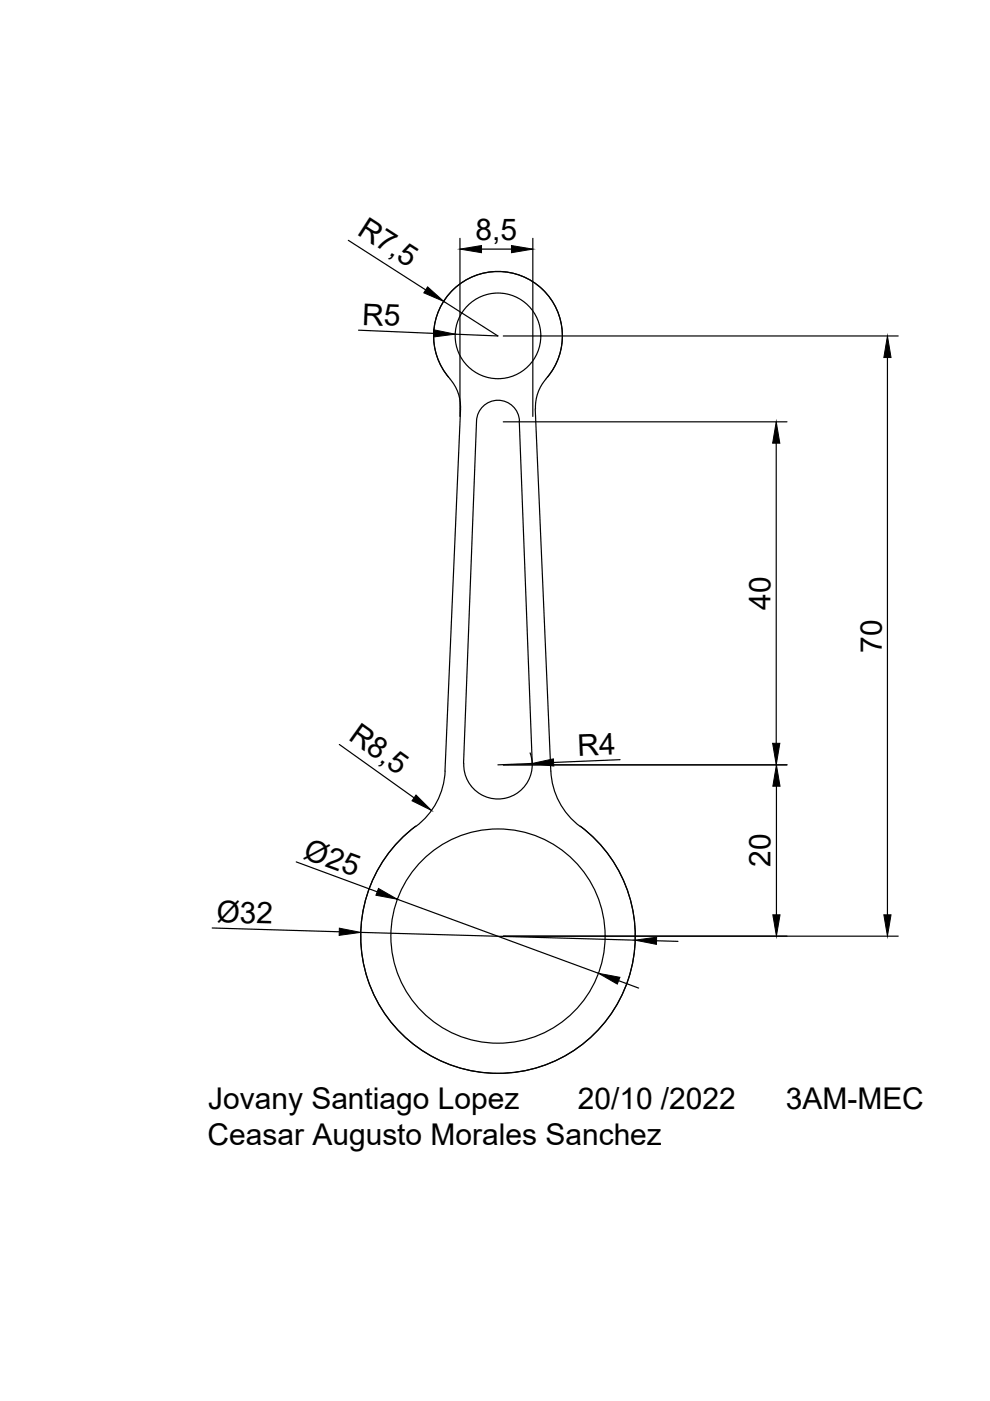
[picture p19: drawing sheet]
<svg xmlns="http://www.w3.org/2000/svg" width="210mm" height="297mm" viewBox="0 0 210 297" stroke-linecap="round" stroke-linejoin="round" font-family="sans-serif">
<defs><g id="words">
<g font-size="6.3">
<text x="75.5" y="49.6" transform="rotate(33 75.5 49.6)">R7,5</text>
<text x="100.8" y="50.8">8,5</text>
<text x="76.7" y="68.8" transform="rotate(2 76.7 68.8)">R5</text>
<text x="163.4" y="129.2" transform="rotate(-90 163.4 129.2)">40</text>
<text x="187" y="138.4" transform="rotate(-90 187 138.4)">70</text>
<text x="73.6" y="156.6" transform="rotate(35 73.6 156.6)">R8,5</text>
<text x="122.5" y="160.3" transform="rotate(-2 122.5 160.3)">R4</text>
<text x="64.1" y="181.8" transform="rotate(20 64.1 181.8)">Ø25</text>
<text x="163.4" y="183.8" transform="rotate(-90 163.4 183.8)">20</text>
<text x="45.9" y="195.5" transform="rotate(2 45.9 195.5)">Ø32</text>
<text x="44.1" y="235.1">Jovany Santiago Lopez</text>
<text x="122.5" y="235.1">20/10 /2022</text>
<text x="166.6" y="235.1">3AM-MEC</text>
<text x="44" y="242.7">Ceasar Augusto Morales Sanchez</text>
</g>
</g></defs>
<!-- layer: 0 -->
<g fill="none" stroke="#000" stroke-width=".25">
<path d="M73.9 51l16.3 10.5M97.5 50.5v37.8M102.1 52.8h6.3M113 50.5v37.8M76 70l15.9 .7M94.1 63.9l11.5 7.3-9.1-.3M95.1 80a13.7 13.7 0 0 1 1.1-18.7 13.7 13.7 0 0 1 18.8 0 13.7 13.7 0 0 1 1 18.7M106.7 71.2h83.7M188.2 75.8v118.2M95.4 80.3a9.1 9.1 0 0 1 2.2 6.4l-3.3 76.8a15.3 15.3 0 0 1-6.1 11.7M95.4 80.3a13.7 13.7 0 0 1 .7-18.9 13.7 13.7 0 0 1 18.9 0 13.7 13.7 0 0 1 .8 18.9M106.7 89.4h60.2"/>
<path d="M110.1 89.3l2.7 72.6M110.1 89.2a4.6 4.6 0 0 0-4.5-4.3 4.6 4.6 0 0 0-4.6 4.3l-2.7 72.7M113.5 86.7l3.3 76.8a15.5 15.5 0 0 0 6.2 11.7M115.8 80.3a9.1 9.1 0 0 0-2.3 6.4M164.6 94v63.6M72 157.8l15.8 11.3M112.4 159.6l.4 2.3M88.1 175.2a29.1 29.1 0 0 0-4 42.9 29.1 29.1 0 0 0 43 0 29.1 29.1 0 0 0-4-42.9M88.2 175.2a29.1 29.1 0 0 0-4.2 42.8 29.1 29.1 0 0 0 43.1 0 29.1 29.1 0 0 0-4.1-42.8M98.3 161.9a7.3 7.3 0 0 0 7.3 7.5 7.3 7.3 0 0 0 7.2-7.5M106.7 162.2h60.2M112.8 161.9l-7.2 .3"/>
<path d="M131.5 161.1l-14.1 .6M164.6 166.7v27.3M45 196.8l27 .8M62.8 182.7l17.2 6.4M76.5 197.7l58.1 1.6M84.2 190.7l42.7 15.7M106.7 198.5h83.7M139.2 199.5l4.5 .1M131.2 207.9l4.2 1.6"/>
<circle cx="105.6" cy="71.2" r="9.1"/>
<circle cx="105.6" cy="198.5" r="22.7"/>
</g>
<g fill="#000" stroke="#000" stroke-width=".21">
<path d="M97.5 52.8l4.6-.7v1.5zM108.4 52.1l4.6 .7-4.6 .8zM90.7 60.8l3.4 3.1-4.2-1.8zM92 69.9l4.5 1-4.6 .5zM188.2 71.2l.7 4.6h-1.5zM164.6 89.4l.7 4.6h-1.5zM163.8 157.6h1.5l-.7 4.6zM88.2 168.6l3.3 3.2-4.1-2zM112.8 161.9l4.5-1 .1 1.5zM164.6 162.2l.8 4.5h-1.5zM72 196.8l4.5 .9-4.6 .6zM80.2 188.4l4 2.3-4.5-.9z"/>
<path d="M134.6 199.3l4.6-.6v1.5zM163.9 194h1.5l-.8 4.5zM187.4 194h1.5l-.7 4.5zM126.9 206.4l4.5 .8-.5 1.4z"/>
</g>
<use href="#words"/>
</svg>
